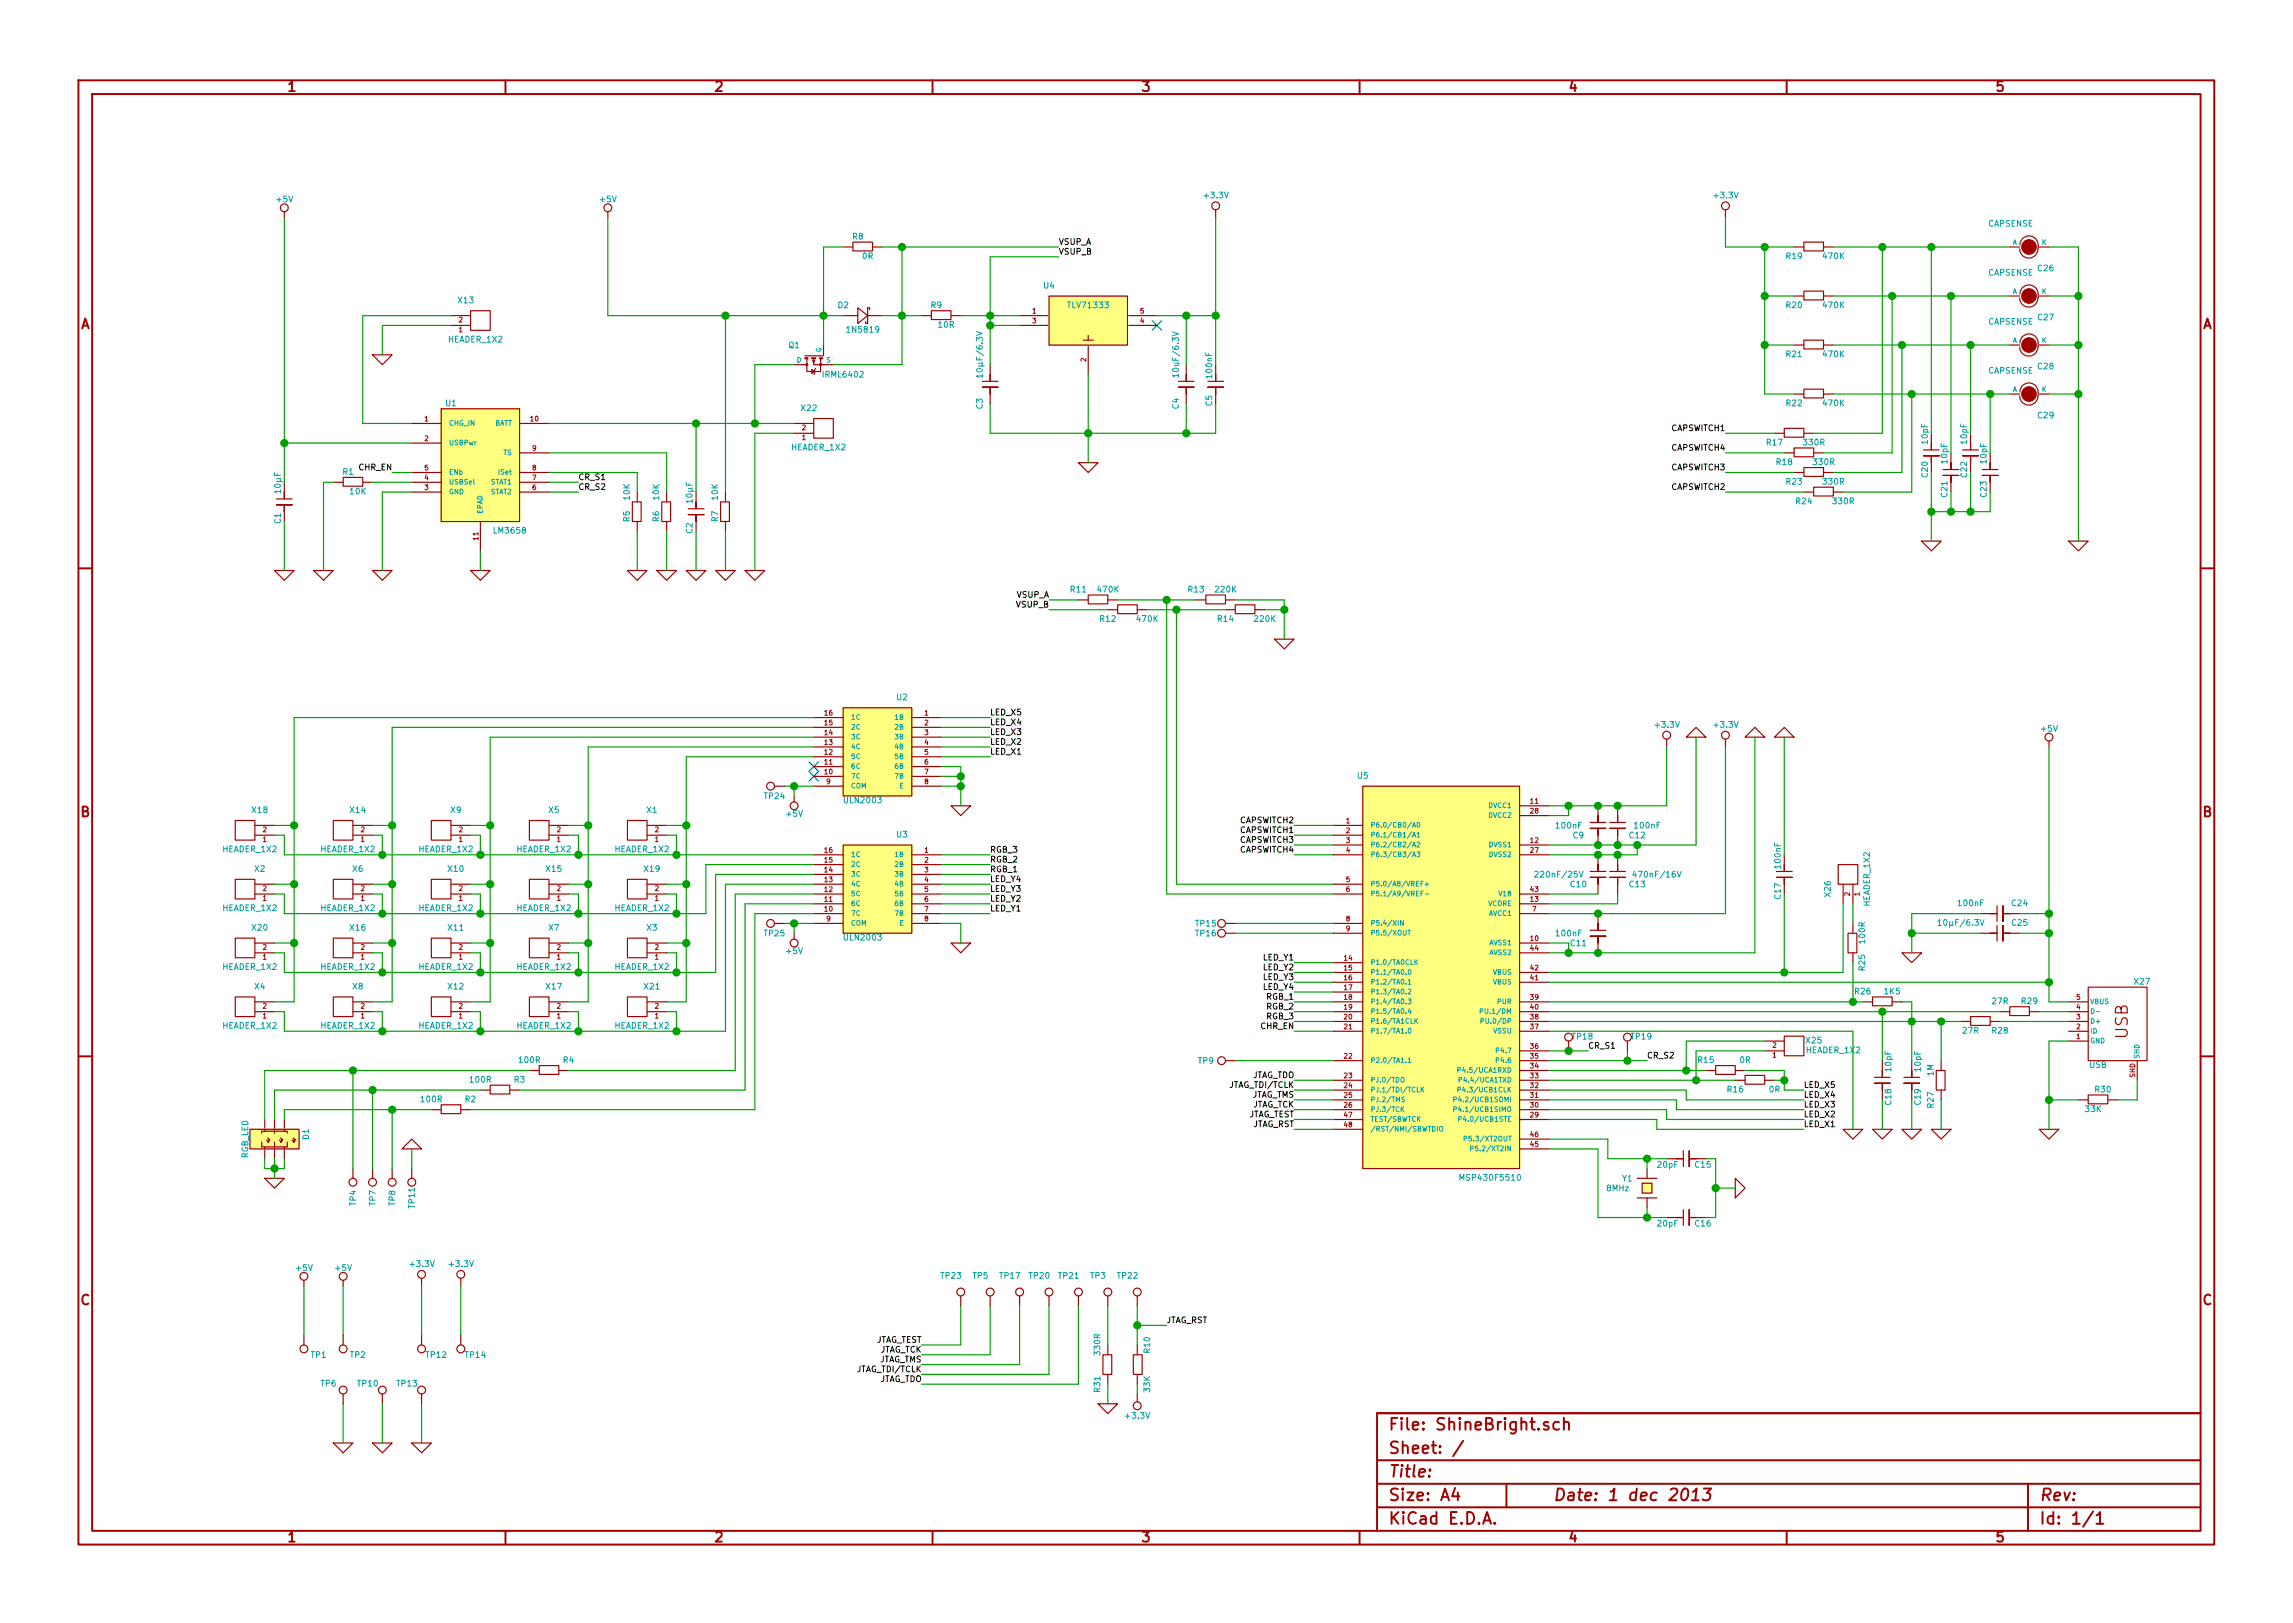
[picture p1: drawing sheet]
<svg xmlns="http://www.w3.org/2000/svg" width="297mm" height="210mm" viewBox="0 0 297 210" stroke-linecap="round" stroke-linejoin="round" font-family="sans-serif">
<defs><g id="words">
<g font-size="2.1" fill="#a00000">
<text x="275.7" y="134.6" transform="rotate(-90 275.7 134.6)">USB</text>
<text x="179.9" y="185.4">File: ShineBright.sch</text>
<text x="179.9" y="191.5">Title:</text>
<text x="179.9" y="188.4">Sheet: /</text>
<text x="179.9" y="197.6">KiCad E.D.A.</text>
<text x="179.9" y="194.5">Size: A4</text>
<text x="201.2" y="194.5">Date: 1 dec 2013</text>
<text x="264.2" y="194.5">Rev:</text>
<text x="264.2" y="197.6">Id: 1/1</text>
</g>
<g font-size="1.8" fill="#a00000">
<text x="37.3" y="11.9">1</text>
<text x="92.7" y="11.9">2</text>
<text x="148" y="11.9">3</text>
<text x="203.3" y="11.9">4</text>
<text x="258.6" y="11.9">5</text>
<text x="10.4" y="42.7">A</text>
<text x="285.3" y="42.7">A</text>
<text x="10.4" y="105.9">B</text>
<text x="285.3" y="105.9">B</text>
<text x="10.4" y="169.1">C</text>
<text x="285.3" y="169.1">C</text>
<text x="37.3" y="199.8">1</text>
<text x="92.7" y="199.8">2</text>
<text x="148" y="199.8">3</text>
<text x="203.3" y="199.8">4</text>
<text x="258.6" y="199.8">5</text>
</g>
<g font-size="1.1" fill="#00a0a0">
<text x="35.9" y="26.2">+5V</text>
<text x="77.8" y="26.2">+5V</text>
<text x="156.1" y="25.7">+3.3V</text>
<text x="222.1" y="25.7">+3.3V</text>
<text x="257.5" y="29.4">CAPSENSE</text>
<text x="110.5" y="31.1">R8</text>
<text x="111.7" y="33.6">0R</text>
<text x="231.4" y="33.6">R19</text>
<text x="236.2" y="33.6">470K</text>
<text x="257.5" y="35.7">CAPSENSE</text>
<text x="264" y="35.2">C26</text>
<text x="59.4" y="39.3">X13</text>
<text x="108.6" y="39.9">D2</text>
<text x="120.6" y="39.9">R9</text>
<text x="135.2" y="37.4">U4</text>
<text x="138.5" y="39.9">TLV71333</text>
<text x="231.4" y="39.9">R20</text>
<text x="236.2" y="39.9">470K</text>
<text x="264" y="41.5">C27</text>
<text x="58.1" y="44.4">HEADER_1X2</text>
<text x="102.2" y="45.1">Q1</text>
<text x="109.9" y="43.1">1N5819</text>
<text x="121.6" y="42.5">10R</text>
<text x="231.4" y="46.3">R21</text>
<text x="236.2" y="46.3">470K</text>
<text x="257.5" y="42.1">CAPSENSE</text>
<text x="264" y="47.9">C28</text>
<text x="57.8" y="52.6">U1</text>
<text x="103.8" y="53.3">X22</text>
<text x="106.8" y="48.9">IRML6402</text>
<text x="127.3" y="53" transform="rotate(-90 127.3 53)">C3</text>
<text x="127.3" y="48.4" transform="rotate(-90 127.3 48.4)">10µF/6.3V</text>
<text x="152.7" y="53" transform="rotate(-90 152.7 53)">C4</text>
<text x="152.7" y="48.4" transform="rotate(-90 152.7 48.4)">10uF/6.3V</text>
<text x="157" y="52.6" transform="rotate(-90 157 52.6)">C5</text>
<text x="157" y="48.9" transform="rotate(-90 157 48.9)">100nF</text>
<text x="231.4" y="52.6">R22</text>
<text x="236.2" y="52.6">470K</text>
<text x="257.5" y="48.4">CAPSENSE</text>
<text x="102.6" y="58.4">HEADER_1X2</text>
<text x="228.9" y="57.7">R17</text>
<text x="233.7" y="57.7">330R</text>
<text x="249.8" y="57.5" transform="rotate(-90 249.8 57.5)">10pF</text>
<text x="254.8" y="57.5" transform="rotate(-90 254.8 57.5)">10pF</text>
<text x="264" y="54.2">C29</text>
<text x="36.4" y="63.8" transform="rotate(-90 36.4 63.8)">10µF</text>
<text x="44.4" y="61.5">R1</text>
<text x="45.4" y="64.1">10K</text>
<text x="81.6" y="64.7" transform="rotate(-90 81.6 64.7)">10K</text>
<text x="85.4" y="64.7" transform="rotate(-90 85.4 64.7)">10K</text>
<text x="89.7" y="65.1" transform="rotate(-90 89.7 65.1)">10µF</text>
<text x="93" y="64.7" transform="rotate(-90 93 64.7)">10K</text>
<text x="230.2" y="60.3">R18</text>
<text x="231.4" y="62.8">R23</text>
<text x="232.7" y="65.3">R24</text>
<text x="234.9" y="60.3">330R</text>
<text x="236.2" y="62.8">330R</text>
<text x="237.5" y="65.3">330R</text>
<text x="249.8" y="61.8" transform="rotate(-90 249.8 61.8)">C20</text>
<text x="252.3" y="64.3" transform="rotate(-90 252.3 64.3)">C21</text>
<text x="252.3" y="60" transform="rotate(-90 252.3 60)">10pF</text>
<text x="254.8" y="61.8" transform="rotate(-90 254.8 61.8)">C22</text>
<text x="257.4" y="64.3" transform="rotate(-90 257.4 64.3)">C23</text>
<text x="257.4" y="60" transform="rotate(-90 257.4 60)">10pF</text>
<text x="36.4" y="67.8" transform="rotate(-90 36.4 67.8)">C1</text>
<text x="64.1" y="69.2">LM3658</text>
<text x="81.6" y="67.6" transform="rotate(-90 81.6 67.6)">R5</text>
<text x="85.4" y="67.6" transform="rotate(-90 85.4 67.6)">R6</text>
<text x="89.7" y="69.1" transform="rotate(-90 89.7 69.1)">C2</text>
<text x="93" y="67.6" transform="rotate(-90 93 67.6)">R7</text>
<text x="138.7" y="76.8">R11</text>
<text x="142.2" y="76.8">470K</text>
<text x="154" y="76.8">R13</text>
<text x="157.5" y="76.8">220K</text>
<text x="142.5" y="80.6">R12</text>
<text x="147.3" y="80.6">470K</text>
<text x="157.8" y="80.6">R14</text>
<text x="162.6" y="80.6">220K</text>
<text x="116.2" y="90.7">U2</text>
<text x="214.5" y="94.3">+3.3V</text>
<text x="222.1" y="94.3">+3.3V</text>
<text x="264.5" y="94.8">+5V</text>
<text x="175.9" y="100.9">U5</text>
<text x="32.7" y="105.4">X18</text>
<text x="45.4" y="105.4">X14</text>
<text x="58.4" y="105.4">X9</text>
<text x="71.1" y="105.4">X5</text>
<text x="83.8" y="105.4">X1</text>
<text x="99" y="103.6">TP24</text>
<text x="101.9" y="105.8">+5V</text>
<text x="109.5" y="104.1">ULN2003</text>
<text x="201.7" y="107.4">100nF</text>
<text x="211.8" y="107.4">100nF</text>
<text x="28.9" y="110.4">HEADER_1X2</text>
<text x="33" y="113">X2</text>
<text x="41.6" y="110.4">HEADER_1X2</text>
<text x="45.7" y="113">X6</text>
<text x="54.3" y="110.4">HEADER_1X2</text>
<text x="58.1" y="113">X10</text>
<text x="67" y="110.4">HEADER_1X2</text>
<text x="70.8" y="113">X15</text>
<text x="79.7" y="110.4">HEADER_1X2</text>
<text x="83.5" y="113">X19</text>
<text x="116.2" y="108.5">U3</text>
<text x="199.3" y="113.7">220nF/25V</text>
<text x="203.8" y="108.6">C9</text>
<text x="211.1" y="108.6">C12</text>
<text x="212" y="113.7">470nF/16V</text>
<text x="230.7" y="112.4" transform="rotate(-90 230.7 112.4)">100nF</text>
<text x="28.9" y="118.1">HEADER_1X2</text>
<text x="41.6" y="118.1">HEADER_1X2</text>
<text x="54.3" y="118.1">HEADER_1X2</text>
<text x="67" y="118.1">HEADER_1X2</text>
<text x="79.7" y="118.1">HEADER_1X2</text>
<text x="203.5" y="115">C10</text>
<text x="211.1" y="115">C13</text>
<text x="230.7" y="116.4" transform="rotate(-90 230.7 116.4)">C17</text>
<text x="237.2" y="116.1" transform="rotate(-90 237.2 116.1)">X26</text>
<text x="242.3" y="117.4" transform="rotate(-90 242.3 117.4)">HEADER_1X2</text>
<text x="251.5" y="120">10µF/6.3V</text>
<text x="253.7" y="117.4">100nF</text>
<text x="260.7" y="120">C25</text>
<text x="260.7" y="117.4">C24</text>
<text x="28.9" y="125.7">HEADER_1X2</text>
<text x="32.7" y="120.6">X20</text>
<text x="41.6" y="125.7">HEADER_1X2</text>
<text x="45.4" y="120.6">X16</text>
<text x="54.3" y="125.7">HEADER_1X2</text>
<text x="58.1" y="120.6">X11</text>
<text x="67" y="125.7">HEADER_1X2</text>
<text x="71.1" y="120.6">X7</text>
<text x="79.7" y="125.7">HEADER_1X2</text>
<text x="83.8" y="120.6">X3</text>
<text x="99" y="121.3">TP25</text>
<text x="101.9" y="123.6">+5V</text>
<text x="109.5" y="121.9">ULN2003</text>
<text x="154.9" y="121.3">TP16</text>
<text x="154.9" y="120.1">TP15</text>
<text x="201.7" y="121.3">100nF</text>
<text x="203.5" y="122.6">C11</text>
<text x="241.6" y="125.7" transform="rotate(-90 241.6 125.7)">R25</text>
<text x="241.6" y="122.1" transform="rotate(-90 241.6 122.1)">100R</text>
<text x="33" y="128.2">X4</text>
<text x="45.7" y="128.2">X8</text>
<text x="58.1" y="128.2">X12</text>
<text x="70.8" y="128.2">X17</text>
<text x="83.5" y="128.2">X21</text>
<text x="240.3" y="128.8">R26</text>
<text x="244.1" y="128.8">1K5</text>
<text x="258.1" y="130.1">27R</text>
<text x="261.9" y="130.1">R29</text>
<text x="276.5" y="127.6">X27</text>
<text x="28.9" y="133.3">HEADER_1X2</text>
<text x="41.6" y="133.3">HEADER_1X2</text>
<text x="54.3" y="133.3">HEADER_1X2</text>
<text x="67" y="133.3">HEADER_1X2</text>
<text x="67.3" y="137.7">100R</text>
<text x="73" y="137.7">R4</text>
<text x="79.7" y="133.3">HEADER_1X2</text>
<text x="155.2" y="137.8">TP9</text>
<text x="203.7" y="134.7">TP18</text>
<text x="211.3" y="134.7">TP19</text>
<text x="220" y="137.7">R15</text>
<text x="225.4" y="137.7">0R</text>
<text x="234" y="135.2">X25</text>
<text x="234" y="136.5">HEADER_1X2</text>
<text x="254.3" y="133.9">27R</text>
<text x="258.1" y="133.9">R28</text>
<text x="54.6" y="142.8">100R</text>
<text x="60.3" y="142.8">R2</text>
<text x="60.9" y="140.3">100R</text>
<text x="66.6" y="140.3">R3</text>
<text x="223.8" y="141.5">R16</text>
<text x="229.2" y="141.5">0R</text>
<text x="245" y="143.1" transform="rotate(-90 245 143.1)">C18</text>
<text x="245" y="138.8" transform="rotate(-90 245 138.8)">10pF</text>
<text x="248.8" y="143.1" transform="rotate(-90 248.8 143.1)">C19</text>
<text x="248.8" y="138.8" transform="rotate(-90 248.8 138.8)">10pF</text>
<text x="250.5" y="143.5" transform="rotate(-90 250.5 143.5)">R27</text>
<text x="250.5" y="139.4" transform="rotate(-90 250.5 139.4)">1M</text>
<text x="270.7" y="138.4">USB</text>
<text x="271.4" y="141.5">R30</text>
<text x="40.1" y="147.6" transform="rotate(-90 40.1 147.6)">D1</text>
<text x="270.2" y="144.1">33K</text>
<text x="32.2" y="150.1" transform="rotate(-90 32.2 150.1)">RGB_LED</text>
<text x="189.5" y="153">MSP430F5510</text>
<text x="208.2" y="154.4">8MHz</text>
<text x="210.2" y="153.1">Y1</text>
<text x="214.8" y="151.3">20pF</text>
<text x="219.6" y="151.3">C15</text>
<text x="46.2" y="156.2" transform="rotate(-90 46.2 156.2)">TP4</text>
<text x="48.7" y="156.2" transform="rotate(-90 48.7 156.2)">TP7</text>
<text x="51.2" y="156.2" transform="rotate(-90 51.2 156.2)">TP8</text>
<text x="53.8" y="156.5" transform="rotate(-90 53.8 156.5)">TP11</text>
<text x="214.8" y="158.9">20pF</text>
<text x="219.6" y="158.9">C16</text>
<text x="38.4" y="164.7">+5V</text>
<text x="43.5" y="164.7">+5V</text>
<text x="53.2" y="164.2">+3.3V</text>
<text x="58.3" y="164.2">+3.3V</text>
<text x="121.9" y="165.7">TP23</text>
<text x="126" y="165.7">TP5</text>
<text x="129.5" y="165.7">TP17</text>
<text x="133.3" y="165.7">TP20</text>
<text x="137.2" y="165.7">TP21</text>
<text x="141.3" y="165.7">TP3</text>
<text x="144.8" y="165.7">TP22</text>
<text x="40.3" y="175.9">TP1</text>
<text x="41.6" y="179.6">TP6</text>
<text x="45.4" y="175.9">TP2</text>
<text x="46.4" y="179.6">TP10</text>
<text x="51.4" y="179.6">TP13</text>
<text x="55.2" y="175.9">TP12</text>
<text x="60.3" y="175.9">TP14</text>
<text x="142.6" y="175.5" transform="rotate(-90 142.6 175.5)">330R</text>
<text x="149" y="175.2" transform="rotate(-90 149 175.2)">R10</text>
<text x="142.6" y="180.3" transform="rotate(-90 142.6 180.3)">R31</text>
<text x="145.9" y="183.8">+3.3V</text>
<text x="149" y="180.3" transform="rotate(-90 149 180.3)">33K</text>
</g>
<g font-size="1.1">
<text x="137.2" y="33">VSUP_B</text>
<text x="137.2" y="31.7">VSUP_A</text>
<text x="216.5" y="58.4">CAPSWITCH4</text>
<text x="216.5" y="55.9">CAPSWITCH1</text>
<text x="46.4" y="61">CHR_EN</text>
<text x="74.9" y="63.5">CR_S2</text>
<text x="74.9" y="62.2">CR_S1</text>
<text x="216.5" y="61">CAPSWITCH3</text>
<text x="216.5" y="63.5">CAPSWITCH2</text>
<text x="131.6" y="77.5">VSUP_A</text>
<text x="131.6" y="78.7">VSUP_B</text>
<text x="128.3" y="95.2">LED_X3</text>
<text x="128.3" y="94">LED_X4</text>
<text x="128.3" y="92.7">LED_X5</text>
<text x="128.3" y="97.8">LED_X1</text>
<text x="128.3" y="96.5">LED_X2</text>
<text x="160.6" y="107.9">CAPSWITCH1</text>
<text x="160.6" y="106.7">CAPSWITCH2</text>
<text x="128.3" y="113">RGB_1</text>
<text x="128.3" y="111.8">RGB_2</text>
<text x="128.3" y="110.5">RGB_3</text>
<text x="160.6" y="109.2">CAPSWITCH3</text>
<text x="160.6" y="110.5">CAPSWITCH4</text>
<text x="128.3" y="114.3">LED_Y4</text>
<text x="128.3" y="115.6">LED_Y3</text>
<text x="128.3" y="116.8">LED_Y2</text>
<text x="128.3" y="118.1">LED_Y1</text>
<text x="163.6" y="125.7">LED_Y2</text>
<text x="163.6" y="124.5">LED_Y1</text>
<text x="163.6" y="128.3">LED_Y4</text>
<text x="163.6" y="127">LED_Y3</text>
<text x="164.1" y="129.5">RGB_1</text>
<text x="164.1" y="130.8">RGB_2</text>
<text x="163.3" y="133.3">CHR_EN</text>
<text x="164.1" y="132.1">RGB_3</text>
<text x="205.7" y="135.9">CR_S1</text>
<text x="213.4" y="137.2">CR_S2</text>
<text x="159.4" y="141">JTAG_TDI/TCLK</text>
<text x="162" y="142.2">JTAG_TMS</text>
<text x="162" y="139.7">JTAG_TDO</text>
<text x="162" y="143.5">JTAG_TCK</text>
<text x="233.7" y="141">LED_X5</text>
<text x="233.7" y="142.2">LED_X4</text>
<text x="233.7" y="143.5">LED_X3</text>
<text x="161.5" y="144.8">JTAG_TEST</text>
<text x="162.1" y="146">JTAG_RST</text>
<text x="233.7" y="144.8">LED_X2</text>
<text x="233.7" y="146">LED_X1</text>
<text x="113.3" y="174">JTAG_TEST</text>
<text x="151.1" y="171.4">JTAG_RST</text>
<text x="111.1" y="177.8">JTAG_TDI/TCLK</text>
<text x="113.7" y="179.1">JTAG_TDO</text>
<text x="113.7" y="176.5">JTAG_TMS</text>
<text x="113.8" y="175.3">JTAG_TCK</text>
</g>
<g font-size=".9" fill="#00a0a0">
<text x="260.7" y="31.7">A</text>
<text x="264.5" y="31.7">K</text>
<text x="260.7" y="38.1">A</text>
<text x="264.5" y="38.1">K</text>
<text x="103.2" y="47">D</text>
<text x="106.4" y="45.7" transform="rotate(-90 106.4 45.7)">G</text>
<text x="107" y="47">S</text>
<text x="260.7" y="44.4">A</text>
<text x="264.5" y="44.4">K</text>
<text x="260.7" y="50.8">A</text>
<text x="264.5" y="50.8">K</text>
<text x="58.2" y="55.2">CHG_IN</text>
<text x="58.2" y="57.7">USBPwr</text>
<text x="63.9" y="55.2">BATT</text>
<text x="65.2" y="59">TS</text>
<text x="58.2" y="64.1">GND</text>
<text x="58.2" y="62.8">USBSel</text>
<text x="58.2" y="61.5">ENb</text>
<text x="63.5" y="64.1">STAT2</text>
<text x="63.5" y="62.8">STAT1</text>
<text x="64.7" y="61.5">ISet</text>
<text x="62.5" y="66.5" transform="rotate(-90 62.5 66.5)">EPAD</text>
<text x="110.2" y="95.8">3C</text>
<text x="110.2" y="94.5">2C</text>
<text x="110.2" y="93.3">1C</text>
<text x="116" y="93.3">1B</text>
<text x="116" y="94.5">2B</text>
<text x="116" y="95.8">3B</text>
<text x="110.2" y="100.9">7C</text>
<text x="110.2" y="99.6">6C</text>
<text x="110.2" y="98.3">5C</text>
<text x="110.2" y="97.1">4C</text>
<text x="116" y="97.1">4B</text>
<text x="116" y="98.3">5B</text>
<text x="116" y="99.6">6B</text>
<text x="116" y="100.9">7B</text>
<text x="110.2" y="102.2">COM</text>
<text x="116.5" y="102.2">E</text>
<text x="177.5" y="107.2">P6.0/CB0/A0</text>
<text x="192.8" y="104.7">DVCC1</text>
<text x="192.8" y="106">DVCC2</text>
<text x="110.2" y="113.6">3C</text>
<text x="110.2" y="112.3">2C</text>
<text x="110.2" y="111">1C</text>
<text x="116" y="111">1B</text>
<text x="116" y="112.3">2B</text>
<text x="116" y="113.6">3B</text>
<text x="177.5" y="108.5">P6.1/CB1/A1</text>
<text x="177.5" y="109.8">P6.2/CB2/A2</text>
<text x="177.5" y="111">P6.3/CB3/A3</text>
<text x="192.9" y="109.8">DVSS1</text>
<text x="192.9" y="111">DVSS2</text>
<text x="110.2" y="119.9">COM</text>
<text x="110.2" y="118.7">7C</text>
<text x="110.2" y="117.4">6C</text>
<text x="110.2" y="116.1">5C</text>
<text x="110.2" y="114.9">4C</text>
<text x="116" y="114.9">4B</text>
<text x="116" y="116.1">5B</text>
<text x="116" y="117.4">6B</text>
<text x="116" y="118.7">7B</text>
<text x="116.5" y="119.9">E</text>
<text x="177.5" y="114.9">P5.0/A8/VREF+</text>
<text x="177.5" y="116.1">P5.1/A9/VREF-</text>
<text x="177.5" y="119.9">P5.4/XIN</text>
<text x="192.7" y="117.4">VCORE</text>
<text x="192.8" y="118.7">AVCC1</text>
<text x="194.3" y="116.1">V18</text>
<text x="177.5" y="121.2">P5.5/XOUT</text>
<text x="177.5" y="125">P1.0/TA0CLK</text>
<text x="192.9" y="122.5">AVSS1</text>
<text x="192.9" y="123.7">AVSS2</text>
<text x="177.5" y="126.3">P1.1/TA0.0</text>
<text x="177.5" y="127.6">P1.2/TA0.1</text>
<text x="177.5" y="128.8">P1.3/TA0.2</text>
<text x="177.5" y="130.1">P1.4/TA0.3</text>
<text x="177.5" y="131.4">P1.5/TA0.4</text>
<text x="192.3" y="131.4">PU.1/DM</text>
<text x="193.4" y="127.6">VBUS</text>
<text x="193.4" y="126.3">VBUS</text>
<text x="194" y="130.1">PUR</text>
<text x="270.8" y="130.1">VBUS</text>
<text x="177.5" y="132.6">P1.6/TA1CLK</text>
<text x="177.5" y="133.9">P1.7/TA1.0</text>
<text x="177.5" y="137.7">P2.0/TA1.1</text>
<text x="192.4" y="132.6">PU.0/DP</text>
<text x="193.4" y="133.9">VSSU</text>
<text x="194" y="137.7">P4.6</text>
<text x="194" y="136.4">P4.7</text>
<text x="270.8" y="135.2">GND</text>
<text x="270.8" y="133.9">ID</text>
<text x="270.8" y="132.6">D+</text>
<text x="277.2" y="137.2" transform="rotate(-90 277.2 137.2)">SHD</text>
<text x="177.5" y="140.3">PJ.0/TDO</text>
<text x="177.5" y="141.5">PJ.1/TDI/TCLK</text>
<text x="177.5" y="142.8">PJ.2/TMS</text>
<text x="189.1" y="142.8">P4.2/UCB1SOMI</text>
<text x="189.5" y="139">P4.5/UCA1RXD</text>
<text x="189.5" y="141.5">P4.3/UCB1CLK</text>
<text x="189.6" y="140.3">P4.4/UCA1TXD</text>
<text x="177.5" y="144.1">PJ.3/TCK</text>
<text x="177.5" y="145.3">TEST/SBWTCK</text>
<text x="177.5" y="146.6">/RST/NMI/SBWTDIO</text>
<text x="189.1" y="144.1">P4.1/UCB1SIMO</text>
<text x="189.6" y="145.3">P4.0/UCB1STE</text>
<text x="190.3" y="147.9">P5.3/XT2OUT</text>
<text x="191.3" y="149.1">P5.2/XT2IN</text>
</g>
<g font-size=".9" fill="#a00000">
<text x="59.5" y="41.8">2</text>
<text x="133.8" y="40.6">1</text>
<text x="133.8" y="41.9">3</text>
<text x="147.7" y="41.9">4</text>
<text x="147.7" y="40.6">5</text>
<text x="59.5" y="43">1</text>
<text x="140.7" y="46.8" transform="rotate(-90 140.7 46.8)">2</text>
<text x="55" y="54.6">1</text>
<text x="55" y="57.1">2</text>
<text x="68.7" y="54.6">10</text>
<text x="69" y="58.4">9</text>
<text x="103.9" y="57">1</text>
<text x="103.9" y="55.7">2</text>
<text x="55" y="63.5">3</text>
<text x="55" y="62.2">4</text>
<text x="55" y="61">5</text>
<text x="69" y="63.5">6</text>
<text x="69" y="62.2">7</text>
<text x="69" y="61">8</text>
<text x="62" y="69.9" transform="rotate(-90 62 69.9)">11</text>
<text x="106.8" y="95.2">14</text>
<text x="106.8" y="94">15</text>
<text x="106.8" y="92.7">16</text>
<text x="119.8" y="92.7">1</text>
<text x="119.8" y="94">2</text>
<text x="119.8" y="95.2">3</text>
<text x="106.8" y="100.3">10</text>
<text x="106.8" y="99.1">11</text>
<text x="106.8" y="97.8">12</text>
<text x="106.8" y="96.5">13</text>
<text x="107.1" y="101.6">9</text>
<text x="119.8" y="96.5">4</text>
<text x="119.8" y="97.8">5</text>
<text x="119.8" y="99.1">6</text>
<text x="119.8" y="100.3">7</text>
<text x="119.8" y="101.6">8</text>
<text x="34.1" y="107.8">2</text>
<text x="46.8" y="107.8">2</text>
<text x="59.5" y="107.8">2</text>
<text x="72.2" y="107.8">2</text>
<text x="84.9" y="107.8">2</text>
<text x="174.4" y="106.7">1</text>
<text x="174.4" y="107.9">2</text>
<text x="198.3" y="104.1">11</text>
<text x="198.3" y="105.4">28</text>
<text x="34.1" y="109.1">1</text>
<text x="46.8" y="109.1">1</text>
<text x="59.5" y="109.1">1</text>
<text x="72.2" y="109.1">1</text>
<text x="84.9" y="109.1">1</text>
<text x="106.8" y="113">14</text>
<text x="106.8" y="111.8">15</text>
<text x="106.8" y="110.5">16</text>
<text x="119.8" y="110.5">1</text>
<text x="119.8" y="111.8">2</text>
<text x="119.8" y="113">3</text>
<text x="174.4" y="109.2">3</text>
<text x="174.4" y="110.5">4</text>
<text x="198.3" y="109.2">12</text>
<text x="198.3" y="110.5">27</text>
<text x="34.1" y="116.7">1</text>
<text x="34.1" y="115.4">2</text>
<text x="46.8" y="116.7">1</text>
<text x="46.8" y="115.4">2</text>
<text x="59.5" y="116.7">1</text>
<text x="59.5" y="115.4">2</text>
<text x="72.2" y="116.7">1</text>
<text x="72.2" y="115.4">2</text>
<text x="84.9" y="116.7">1</text>
<text x="84.9" y="115.4">2</text>
<text x="106.8" y="118.1">10</text>
<text x="106.8" y="116.8">11</text>
<text x="106.8" y="115.6">12</text>
<text x="106.8" y="114.3">13</text>
<text x="107.1" y="119.4">9</text>
<text x="119.8" y="114.3">4</text>
<text x="119.8" y="115.6">5</text>
<text x="119.8" y="116.8">6</text>
<text x="119.8" y="118.1">7</text>
<text x="119.8" y="119.4">8</text>
<text x="174.4" y="114.3">5</text>
<text x="174.4" y="115.6">6</text>
<text x="174.4" y="119.4">8</text>
<text x="198.3" y="116.8">13</text>
<text x="198.3" y="115.6">43</text>
<text x="198.5" y="118.1">7</text>
<text x="239.6" y="116" transform="rotate(-90 239.6 116)">2</text>
<text x="240.9" y="116" transform="rotate(-90 240.9 116)">1</text>
<text x="34.1" y="124.3">1</text>
<text x="34.1" y="123.1">2</text>
<text x="46.8" y="124.3">1</text>
<text x="46.8" y="123.1">2</text>
<text x="59.5" y="124.3">1</text>
<text x="59.5" y="123.1">2</text>
<text x="72.2" y="124.3">1</text>
<text x="72.2" y="123.1">2</text>
<text x="84.9" y="124.3">1</text>
<text x="84.9" y="123.1">2</text>
<text x="174.1" y="124.5">14</text>
<text x="174.1" y="125.7">15</text>
<text x="174.4" y="120.6">9</text>
<text x="198.3" y="121.9">10</text>
<text x="198.3" y="125.7">42</text>
<text x="198.3" y="123.2">44</text>
<text x="34.1" y="131.9">1</text>
<text x="34.1" y="130.7">2</text>
<text x="46.8" y="131.9">1</text>
<text x="46.8" y="130.7">2</text>
<text x="59.5" y="131.9">1</text>
<text x="59.5" y="130.7">2</text>
<text x="72.2" y="131.9">1</text>
<text x="72.2" y="130.7">2</text>
<text x="84.9" y="131.9">1</text>
<text x="84.9" y="130.7">2</text>
<text x="174.1" y="127">16</text>
<text x="174.1" y="128.3">17</text>
<text x="174.1" y="129.5">18</text>
<text x="174.1" y="130.8">19</text>
<text x="198.3" y="130.8">40</text>
<text x="198.3" y="127">41</text>
<text x="198.3" y="129.5">39</text>
<text x="269" y="130.8">4</text>
<text x="269" y="129.5">5</text>
<text x="174.1" y="132.1">20</text>
<text x="174.1" y="133.3">21</text>
<text x="174.1" y="137.2">22</text>
<text x="198.3" y="137.2">35</text>
<text x="198.3" y="135.9">36</text>
<text x="198.3" y="133.3">37</text>
<text x="198.3" y="132.1">38</text>
<text x="229.6" y="137">1</text>
<text x="229.6" y="135.8">2</text>
<text x="269" y="134.6">1</text>
<text x="269" y="133.3">2</text>
<text x="269" y="132.1">3</text>
<text x="174.1" y="139.7">23</text>
<text x="174.1" y="141">24</text>
<text x="174.1" y="142.2">25</text>
<text x="174.1" y="143.5">26</text>
<text x="198.3" y="143.5">30</text>
<text x="198.3" y="142.2">31</text>
<text x="198.3" y="141">32</text>
<text x="198.3" y="139.7">33</text>
<text x="198.3" y="138.4">34</text>
<text x="276.6" y="139.6" transform="rotate(-90 276.6 139.6)">SHD</text>
<text x="174.1" y="144.8">47</text>
<text x="174.1" y="146">48</text>
<text x="198.3" y="148.6">45</text>
<text x="198.3" y="147.3">46</text>
<text x="198.3" y="144.8">29</text>
</g>
</g></defs>
<g fill="none" stroke="#a00000" stroke-width=".25">
<path d="M10.2 10.4h276.6v189.7h-276.6zM11.9 12.2h273.2v186.1h-273.2zM65.5 10.4v1.8M120.8 10.4v1.8M176.1 10.4v1.8M231.4 10.4v1.8M10.2 73.6h1.7M285.1 73.6h1.7M10.2 136.8h1.7M285.1 136.8h1.7M65.5 198.3v1.8M120.8 198.3v1.8"/>
<path d="M176.1 198.3v1.8M178.4 189.2h106.7M178.4 195.3h106.7M178.4 192.2h106.7M185.2 190.4h.1l-.1 .1v-.1v.1M188.5 192.8l-.4 1h1M188.8 193.3v1.1M189.5 186.7l-1.3 1.9M192.1 197.4l.5-1.5 .5 1.5M192.3 197h.7M193.6 197.3h.1l-.1 .1-.1-.1h.1v.1M195.1 192.2v3.1"/>
<path d="M200.6 184.3l-.4-.1-.2 .2 .1 .2 .5 .2v.1v.2l-.2 .1-.4-.1M202 184.3a.48 .48 0 0 0-.7 0l-.1 .6a.48 .48 0 0 0 .8 .2M202.6 184.3a.38 .38 0 0 1 .7 .1v.8M202.6 183.7v1.5M218 193a.35 .35 0 0 1 .4-.2 .35 .35 0 0 1 .3 .3 .87 .87 0 0 1-.6 1.3l-.2-.1a1.14 1.14 0 0 1 .1-1.3zM219.2 194.4h.8M219.3 193.3l.5-.5-.2 1.6M220.7 192.8h1l-.6 .6a.38 .38 0 0 1 .5 .3l-.1 .4-.2 .2-.5 .1-.3-.2M231.4 198.3v1.8M262.7 192.2v6.1M271.1 195.8l-1.3 2M271.6 196.3h.1l.3-.4v1.5"/>
<path d="M271.6 197.4h.9M285.1 183.1h-106.7v15.2"/>
</g>
<g fill="none" stroke="#a00000" stroke-width=".15">
<path d="M36.8 27.4v.8M78.7 27.4v.8M109.2 32h1.3M110.5 31.4h2.5v1.1h-2.5zM111.1 39.9l1.3 1-1.3 1zM113 32h1.3M135.9 38.3h10.1v6.4h-10.1zM157.5 27.2v1M223.5 27.2v1M232.4 38.3h1.3M232.4 32h1.3M233.7 37.7h2.5v1.2h-2.5z"/>
<path d="M233.7 31.4h2.5v1.1h-2.5zM236.2 38.3h1.3M236.2 32h1.3M260.3 38.3h1.3M260.3 32h1.3M261.6 38.6a1.17 1.17 0 0 0 1.2 1.2 1.17 1.17 0 0 0 1.2-1.2M261.6 32.3a1.17 1.17 0 0 0 1.2 1.1 1.17 1.17 0 0 0 1.2-1.1M261.7 38.1a1.18 1.18 0 0 1 1.2-1.2 1.18 1.18 0 0 1 1.1 1.2M261.7 31.7a1.18 1.18 0 0 1 1.2-1.1 1.18 1.18 0 0 1 1.1 1.1M264 38.1v.5M264 31.8v.5M264.2 38.3h1.2"/>
<path d="M264.2 32h1.2M48.3 46h2.5l-1.3 1.2zM53.3 54.9h3.8M53.3 57.4h3.8M57.1 53h10.2v14.6h-10.2zM58.4 42.2h2.6M58.4 40.9h2.6M61 40.3h2.5v2.5h-2.5zM67.3 58.7h3.8M67.3 54.9h3.8M102.9 56.1h2.5M102.9 54.9h2.5"/>
<path d="M104.3 46.3h.3v.2h-.3zM104.5 46.5v.7h-1.6M105.2 46.3h.5v.2h-.5zM105.2 47.9l.3 .2-.3 .3zM105.3 46.7h.2l-.1 .3zM105.4 54.2h2.5v2.6h-2.5zM105.4 47v.2h.9v.9h-1.8v-.9M105.4 46.5v.2M105.7 47.7l-.2 .2v.5l-.1 .1M106.2 46.3h.4v.2h-.4zM106.3 46.5v.7h1.6M106.7 44.7v1.4h-2.4"/>
<path d="M109.2 40.9h1.9M112.4 40.9h1.9M112.6 40.1v-.2h-.2v2h-.3v-.2M119.4 40.9h1.2M120.6 40.3h2.6v1.1h-2.6zM123.2 40.9h1.3M127.3 49.4h2zM128.3 47.2v1.3M128.3 51v1.3M132.1 42.2h3.8M132.1 40.9h3.8M139.7 59.9h2.5l-1.2 1.3z"/>
<path d="M140.3 44.1h1.3zM141 43.4v.7zM141 44.7v3.8M146 42.2h3.9M146 40.9h3.9M152.7 49.4h2zM153.7 47.2v1.3M153.7 51v1.3M156.5 49.4h2zM157.5 47.2v1.3M157.5 51v1.3M229.9 56.1h1.2"/>
<path d="M231.1 55.5h2.6v1.1h-2.6zM231.1 58.7h1.3M232.4 58h2.5v1.2h-2.5zM232.4 51h1.3M232.4 44.7h1.3M233.7 50.4h2.5v1.2h-2.5zM233.7 44.1h2.5v1.1h-2.5zM233.7 56.1h1.2M234.9 58.7h1.3M236.2 51h1.3M236.2 44.7h1.3M249.2 58.3h2z"/>
<path d="M250.2 59.9v1.3M254.3 58.3h2zM255.3 59.9v1.3M260.3 51h1.3M260.3 44.7h1.3M261.6 45a1.17 1.17 0 0 0 1.2 1.1 1.17 1.17 0 0 0 1.2-1.1M261.6 51.3a1.17 1.17 0 0 0 1.2 1.2 1.17 1.17 0 0 0 1.2-1.2M261.7 44.4a1.18 1.18 0 0 1 1.2-1.1 1.18 1.18 0 0 1 1.1 1.1M261.7 50.8a1.18 1.18 0 0 1 1.2-1.2 1.18 1.18 0 0 1 1.1 1.2M264 44.5v.5M264 50.8v.5M264.2 51h1.2"/>
<path d="M264.2 44.7h1.2M35.6 73.9h2.5l-1.3 1.3zM35.8 64.6h2zM36.8 66.3v1.3M40.6 73.9h2.6l-1.3 1.3zM43.2 62.5h1.2M44.4 61.8h2.6v1.2h-2.6zM47 62.5h1.3M48.3 73.9h2.5l-1.3 1.3zM53.3 63.7h3.8M53.3 61.2h3.8M53.3 62.5h3.8"/>
<path d="M61 73.9h2.5l-1.3 1.3zM62.2 67.6v3.8M67.3 63.7h3.8M67.3 61.2h3.8M67.3 62.5h3.8M81.3 73.9h2.5l-1.3 1.3zM81.9 65h1.2v2.6h-1.2zM82.5 63.7v1.3M82.5 67.6v1.2M85.1 73.9h2.5l-1.2 1.3zM85.7 65h1.2v2.6h-1.2zM86.4 63.7v1.3"/>
<path d="M86.4 67.6v1.2M88.9 73.9h2.5l-1.2 1.3zM89.2 65.9h2zM90.2 67.6v1.2M92.7 73.9h2.5l-1.2 1.3zM93.3 65h1.2v2.6h-1.2zM94 63.7v1.3M94 67.6v1.2M96.5 73.9h2.6l-1.3 1.3zM139.7 77.7h1.3M141 77.1h2.5v1.1h-2.5zM143.5 77.7h1.3"/>
<path d="M143.5 79h1.3M144.8 78.4h2.5v1.1h-2.5zM147.3 79h1.3M154.9 77.7h1.3M156.2 77.1h2.5v1.1h-2.5zM158.7 77.7h1.3M158.7 79h1.3M160 78.4h2.6v1.1h-2.6zM162.6 79h1.2M232.4 61.2h1.3M233.7 60.6h2.5v1.1h-2.5zM233.7 63.7h1.2"/>
<path d="M234.9 63.1h2.6v1.2h-2.6zM236.2 61.2h1.3M237.5 63.7h1.3M248.9 70.1h2.6l-1.3 1.3zM251.7 60.8h2zM252.7 62.5v1.2M256.8 60.8h2zM257.8 62.5v1.2M268 70.1h2.5l-1.3 1.3zM105.4 93h3.8M105.4 94.2h3.8M105.4 95.5h3.8"/>
<path d="M105.4 96.8h3.8M105.4 98h3.8M105.4 99.3h3.8M109.2 91.7h8.9v11.4h-8.9zM118.1 93h3.8M118.1 94.2h3.8M118.1 95.5h3.8M118.1 96.8h3.8M118.1 98h3.8M118.1 99.3h3.8M165.1 82.8h2.5l-1.2 1.3zM215.9 95.8v1"/>
<path d="M218.4 95.5l1.3-1.3 1.3 1.3zM223.5 95.8v1M226.1 95.5l1.2-1.3 1.3 1.3zM229.9 95.5l1.2-1.3 1.3 1.3zM265.4 96v.8M30.5 113.9h2.5v2.6h-2.5zM30.5 106.3h2.5v2.5h-2.5zM33 108.2h2.6M33 106.9h2.6M33 115.8h2.6M33 114.5h2.6M43.2 113.9h2.5v2.6h-2.5z"/>
<path d="M43.2 106.3h2.5v2.5h-2.5zM45.7 108.2h2.6M45.7 106.9h2.6M45.7 115.8h2.6M45.7 114.5h2.6M55.9 113.9h2.5v2.6h-2.5zM55.9 106.3h2.5v2.5h-2.5zM58.4 108.2h2.6M58.4 106.9h2.6M58.4 115.8h2.6M58.4 114.5h2.6M68.6 106.3h2.5v2.5h-2.5z"/>
<path d="M68.6 113.9h2.5v2.6h-2.5zM71.1 108.2h2.6M71.1 106.9h2.6M71.1 115.8h2.6M71.1 114.5h2.6M81.3 106.3h2.5v2.5h-2.5zM81.3 113.9h2.5v2.6h-2.5zM83.8 108.2h2.6M83.8 106.9h2.6M83.8 115.8h2.6M83.8 114.5h2.6M100.3 119.6h1.3"/>
<path d="M100.3 101.8h1.3M102.9 103.1v.8M105.4 119.6h3.8M105.4 115.8h3.8M105.4 114.5h3.8M105.4 118.4h3.8M105.4 100.6h3.8M105.4 101.8h3.8M105.4 110.7h3.8M105.4 112h3.8M105.4 113.3h3.8M105.4 117.1h3.8"/>
<path d="M109.2 109.5h8.9v11.4h-8.9zM118.1 119.6h3.8M118.1 115.8h3.8M118.1 114.5h3.8M118.1 118.4h3.8M118.1 100.6h3.8M118.1 101.8h3.8M118.1 110.7h3.8M118.1 112h3.8M118.1 113.3h3.8M118.1 117.1h3.8M123.2 104.4h2.5l-1.2 1.3z"/>
<path d="M158.7 119.6h1.3M172.7 119.6h3.8M172.7 108.2h3.8M172.7 106.9h3.8M172.7 115.8h3.8M172.7 114.5h3.8M172.7 110.7h3.8M172.7 109.5h3.8M176.5 101.8h20.3v49.6h-20.3zM196.8 115.8h3.9M196.8 118.4h3.9M196.8 110.7h3.9"/>
<path d="M196.8 117.1h3.9M196.8 109.5h3.9M196.8 104.4h3.9M196.8 105.7h3.9M206 112.9h2zM206 106.5h2zM207 104.4v1.3M207 108.2v1.3M207 110.7v1.3M207 114.5v1.3M207 118.4v1.2M208.5 112.9h2.1z"/>
<path d="M208.5 106.5h2.1zM209.5 104.4v1.3M209.5 108.2v1.3M209.5 110.7v1.3M209.5 114.5v1.3M230.1 112.9h2.1zM231.1 110.7v1.3M231.1 114.5v1.3M238.1 112h2.6v2.5h-2.6zM238.8 114.5v2.6M240 114.5v2.6M240 119.6v1.3"/>
<path d="M256.5 118.4h1.3M258.7 119.9v2zM258.7 117.3v2.1zM260.3 118.4h1.3M30.5 121.5h2.5v2.6h-2.5zM30.5 129.2h2.5v2.5h-2.5zM33 129.8h2.6M33 123.4h2.6M33 122.2h2.6M33 131.1h2.6M43.2 129.2h2.5v2.5h-2.5zM43.2 121.5h2.5v2.6h-2.5z"/>
<path d="M45.7 129.8h2.6M45.7 123.4h2.6M45.7 122.2h2.6M45.7 131.1h2.6M55.9 121.5h2.5v2.6h-2.5zM55.9 129.2h2.5v2.5h-2.5zM58.4 129.8h2.6M58.4 123.4h2.6M58.4 122.2h2.6M58.4 131.1h2.6M68.6 121.5h2.5v2.6h-2.5zM68.6 129.2h2.5v2.5h-2.5z"/>
<path d="M68.6 138.7h1.2M69.8 138h2.6v1.2h-2.6zM71.1 129.8h2.6M71.1 123.4h2.6M71.1 122.2h2.6M71.1 131.1h2.6M72.4 138.7h1.3M81.3 129.2h2.5v2.5h-2.5zM81.3 121.5h2.5v2.6h-2.5zM83.8 129.8h2.6M83.8 123.4h2.6M83.8 122.2h2.6"/>
<path d="M83.8 131.1h2.6M102.9 120.9v.8M123.2 122.2h2.5l-1.2 1.2zM158.7 120.9h1.3M158.7 137.4h1.3M172.7 120.9h3.8M172.7 139.9h3.8M172.7 129.8h3.8M172.7 131.1h3.8M172.7 137.4h3.8M172.7 132.3h3.8M172.7 133.6h3.8"/>
<path d="M172.7 127.2h3.8M172.7 126h3.8M172.7 124.7h3.8M172.7 128.5h3.8M196.8 138.7h3.9M196.8 139.9h3.9M196.8 136.1h3.9M196.8 129.8h3.9M196.8 123.4h3.9M196.8 122.2h3.9M196.8 131.1h3.9M196.8 137.4h3.9"/>
<path d="M196.8 132.3h3.9M196.8 133.6h3.9M196.8 127.2h3.9M196.8 126h3.9M203.2 134.9v1.2M206 120.5h2zM207 122.2v1.2M210.8 134.9v1.2M221 138.7h1.2M222.2 138h2.6v1.2h-2.6zM224.8 138.7h1.3M224.8 139.9h1.3"/>
<path d="M226.1 139.3h2.5v1.2h-2.5zM228.6 139.9h1.3M228.6 136.1h2.5M228.6 134.9h2.5M231.1 134.2h2.6v2.6h-2.6zM239.4 120.9h1.1v2.5h-1.1zM240 123.4v1.3M241.3 129.8h1.3M242.6 129.2h2.5v1.1h-2.5zM242.8 139.6h2.1zM243.8 137.4v1.3M245.1 129.8h1.3"/>
<path d="M246.4 123.4h2.5l-1.3 1.3zM246.6 139.6h2.1zM247.6 137.4v1.3M250.8 138.7h1.2v2.5h-1.2zM251.5 137.4v1.3M254 132.3h1.3M255.3 131.7h2.5v1.1h-2.5zM256.5 120.9h1.3M257.8 132.3h1.3M259.1 131.1h1.2M260.3 130.4h2.6v1.2h-2.6zM260.3 120.9h1.3"/>
<path d="M262.9 131.1h1.3M268 134.9h2.5M268 129.8h2.5M268 131.1h2.5M268 132.3h2.5M268 133.6h2.5M270.5 127.9h7.6v9.5h-7.6zM276.9 137.4v2.5M32.4 146.3h6.3v2.5h-6.3zM33.4 147.9h1M34.3 152.6h2.5l-1.2 1.3zM34.3 145v1.6"/>
<path d="M34.3 148.6v1.5M34.5 147.7l.3 .2v-.1l-.1 .1h.1M34.7 147.4l.2 .3v-.1l-.1 .1h.1M35.1 147.9h1M35.6 145v2.9l-.5-.6h1l-.5 .6v.6M35.6 148.6v1.5M36.2 147.7l.2 .2v-.1l-.1 .1h.1M36.3 147.4l.3 .3v-.1l-.2 .1h.2M36.7 147.9h1M36.8 145v1.6h.4v1.3l-.5-.6h1l-.5 .6v.7h-3.3v-.7l.5-.6h-1l.5 .6v-1.3h2.9M36.8 148.6v1.5M37.8 147.7l.3 .2v-.1l-.1 .1h.1"/>
<path d="M38 147.4l.2 .3v-.1l-.1 .1h.1M45.7 151.4v1.2M48.3 151.4v1.2M50.8 151.4v1.2M53.3 147.6l1.3 1.2h-2.5zM53.3 151.4v1.2M55.9 143.8h1.2M57.1 143.1h2.6v1.2h-2.6zM59.7 143.8h1.3M62.2 141.2h1.3M63.5 140.6h2.5v1.1h-2.5zM66 141.2h1.3"/>
<path d="M172.7 143.8h3.8M172.7 141.2h3.8M172.7 142.5h3.8M172.7 145h3.8M172.7 146.3h3.8M196.8 143.8h3.9M196.8 141.2h3.9M196.8 142.5h3.9M196.8 148.8h3.9M196.8 147.6h3.9M196.8 145h3.9M212.1 155.2h2.5"/>
<path d="M212.1 152.6h2.5M212.7 153.3h1.3v1.3h-1.3zM213.4 151.4v1.2M213.4 155.2v1.3M215.9 157.7h1.3M215.9 150.1h1.3M218.1 156.7v2zM218.1 149.1v2zM219.7 157.7h1.3M219.7 150.1h1.3M224.8 152.6l1.3 1.3-1.3 1.3zM238.8 146.3h2.5l-1.3 1.3z"/>
<path d="M242.6 146.3h2.5l-1.3 1.3zM243.8 141.2v1.3M246.4 146.3h2.5l-1.3 1.3zM247.6 141.2v1.3M250.2 146.3h2.5l-1.2 1.3zM251.5 141.2v1.3M264.2 146.3h2.5l-1.3 1.3zM269.2 142.5h1.3M270.5 141.9h2.5v1.1h-2.5zM273 142.5h1.3M39.4 165.9v.7M39.4 173v1.2"/>
<path d="M44.4 165.9v.7M44.4 173v1.2M54.6 165.6v1M54.6 173v1.2M59.7 165.6v1M59.7 173v1.2M124.5 167.9v1.3M128.3 167.9v1.3M132.1 167.9v1.3M135.9 167.9v1.3M139.7 167.9v1.3M142.9 175.5h1.1v2.5h-1.1z"/>
<path d="M143.5 167.9v1.3M143.5 174.2v1.3M143.5 178v1.3M146.8 175.5h1.2v2.5h-1.2zM147.3 167.9v1.3M147.3 174.2v1.3M147.3 178v1.3M43.2 186.9h2.5l-1.3 1.3zM44.4 180.6v1.3M48.3 186.9h2.5l-1.3 1.3zM49.5 180.6v1.3M53.3 186.9h2.6l-1.3 1.3z"/>
<path d="M54.6 180.6v1.3M142.2 181.9h2.6l-1.3 1.2zM147.3 180.6v1"/>
<circle cx="36.8" cy="26.9" r=".51"/>
<circle cx="78.7" cy="26.9" r=".51"/>
<circle cx="157.5" cy="26.7" r=".51"/>
<circle cx="223.5" cy="26.7" r=".51"/>
<circle cx="104.5" cy="47.2" r=".13"/>
<circle cx="106.3" cy="47.2" r=".13"/>
<circle cx="215.9" cy="95.2" r=".51"/>
<circle cx="223.5" cy="95.2" r=".51"/>
<circle cx="265.4" cy="95.5" r=".51"/>
<circle cx="99.8" cy="101.8" r=".51"/>
<circle cx="99.8" cy="119.6" r=".51"/>
<circle cx="102.9" cy="104.4" r=".51"/>
<circle cx="158.2" cy="119.6" r=".51"/>
<circle cx="102.9" cy="122.2" r=".51"/>
<circle cx="158.2" cy="120.9" r=".51"/>
<circle cx="158.2" cy="137.4" r=".51"/>
<circle cx="203.2" cy="134.4" r=".51"/>
<circle cx="210.8" cy="134.4" r=".51"/>
<circle cx="45.7" cy="153.2" r=".51"/>
<circle cx="48.3" cy="153.2" r=".51"/>
<circle cx="50.8" cy="153.2" r=".51"/>
<circle cx="53.3" cy="153.2" r=".51"/>
<circle cx="39.4" cy="165.3" r=".51"/>
<circle cx="39.4" cy="174.7" r=".51"/>
<circle cx="44.5" cy="165.3" r=".51"/>
<circle cx="44.5" cy="174.7" r=".51"/>
<circle cx="54.6" cy="165.1" r=".51"/>
<circle cx="54.6" cy="174.7" r=".51"/>
<circle cx="59.7" cy="165.1" r=".51"/>
<circle cx="59.7" cy="174.7" r=".51"/>
<circle cx="124.5" cy="167.4" r=".51"/>
<circle cx="128.3" cy="167.4" r=".51"/>
<circle cx="132.1" cy="167.4" r=".51"/>
<circle cx="135.9" cy="167.4" r=".51"/>
<circle cx="139.7" cy="167.4" r=".51"/>
<circle cx="143.5" cy="167.4" r=".51"/>
<circle cx="147.3" cy="167.4" r=".51"/>
<circle cx="44.5" cy="180.1" r=".51"/>
<circle cx="49.5" cy="180.1" r=".51"/>
<circle cx="54.6" cy="180.1" r=".51"/>
<circle cx="147.3" cy="182.1" r=".51"/>
</g>
<g fill="#ffff80" stroke="#ffff80" stroke-width=".25">
<path d="M32.4 146.3h6.3v2.5h-6.3z"/>
<path d="M57.1 53h10.2v14.6h-10.2z"/>
<path d="M135.9 38.3h10.1v6.4h-10.1z"/>
<path d="M109.2 91.7h8.9v11.4h-8.9z"/>
<path d="M109.2 109.5h8.9v11.4h-8.9z"/>
<path d="M176.5 101.8h20.3v49.6h-20.3z"/>
<path d="M212.7 153.3h1.3v1.3h-1.3z"/>
</g>
<g fill="#a00000" stroke="#a00000" stroke-width=".15">
<path d="M157.5 50.2v.8z"/>
<path d="M156.5 50.2h2z"/>
<path d="M157.5 48.5v.9z"/>
<path d="M257.8 61.6v.9z"/>
<path d="M256.8 61.6h2z"/>
<path d="M257.8 59.9v.9z"/>
<path d="M255.3 59v.9z"/>
<path d="M254.3 59h2z"/>
<path d="M255.3 57.4v.9z"/>
<path d="M252.7 61.6v.9z"/>
<path d="M251.7 61.6h2z"/>
<path d="M252.7 59.9v.9z"/>
<path d="M250.2 59v.9z"/>
<path d="M249.2 59h2z"/>
<path d="M250.2 57.4v.9z"/>
<path d="M231.1 113.7v.8z"/>
<path d="M230.1 113.7h2.1z"/>
<path d="M231.1 112v.9z"/>
<path d="M207 121.3v.9z"/>
<path d="M206 121.3h2z"/>
<path d="M207 119.6v.9z"/>
<path d="M209.5 113.7v.8z"/>
<path d="M208.5 113.7h2.1z"/>
<path d="M209.5 112v.9z"/>
<path d="M207 113.7v.8z"/>
<path d="M206 113.7h2z"/>
<path d="M207 112v.9z"/>
<path d="M209.5 107.3v.9z"/>
<path d="M208.5 107.3h2.1z"/>
<path d="M209.5 105.7v.8z"/>
<path d="M207 107.3v.9z"/>
<path d="M206 107.3h2z"/>
<path d="M207 105.7v.8z"/>
<path d="M218.8 157.7h.9z"/>
<path d="M218.8 156.7v2z"/>
<path d="M217.2 157.7h.9z"/>
<path d="M218.8 150.1h.9z"/>
<path d="M218.8 149.1v2z"/>
<path d="M217.2 150.1h.9z"/>
<path d="M36.8 65.4v.9z"/>
<path d="M35.8 65.4h2z"/>
<path d="M36.8 63.7v.9z"/>
<path d="M90.2 66.7v.9z"/>
<path d="M89.2 66.7h2z"/>
<path d="M90.2 65v.9z"/>
<path d="M243.8 140.3v.9z"/>
<path d="M242.8 140.3h2.1z"/>
<path d="M243.8 138.7v.9z"/>
<path d="M247.6 140.3v.9z"/>
<path d="M246.6 140.3h2.1z"/>
<path d="M247.6 138.7v.9z"/>
<path d="M259.5 120.9h.8z"/>
<path d="M259.5 119.9v2z"/>
<path d="M257.8 120.9h.9z"/>
<path d="M259.5 118.4h.8z"/>
<path d="M259.5 117.3v2.1z"/>
<path d="M257.8 118.4h.9z"/>
<path d="M153.7 50.2v.8z"/>
<path d="M152.7 50.2h2z"/>
<path d="M153.7 48.5v.9z"/>
<path d="M128.3 50.2v.8z"/>
<path d="M127.3 50.2h2z"/>
<path d="M128.3 48.5v.9z"/>
<circle cx="262.8" cy="38.3" r=".94"/>
<circle cx="262.8" cy="44.7" r=".94"/>
<circle cx="262.8" cy="51" r=".94"/>
<circle cx="262.8" cy="32" r=".94"/>
</g>
<g fill="none" stroke="#00a0a0" stroke-width=".13">
<path d="M126.5 42.9l.8 .3-.8 .3M127.3 48.7h-.8l.2 .2M127.3 48.5v.4M137.1 40.5v.6M137.1 42.1h.2M137.4 41.8h-.3v.6h.3M137.7 40.5v.6l-.3-.6v.6M138 41.8v.6l-.4-.6v.6M143.4 40.6l.1-.1 .2 .1v.4l-.1 .1-.2-.1zM144 40.5v.5l.2 .1 .2-.1v-.5M144.2 41.8v.6l-.3-.6v.6M144.6 40.5h.4"/>
<path d="M144.8 40.5v.6M144.9 41.8a.28 .28 0 0 0-.4 .3 .28 .28 0 0 0 .4 .2M151.9 43l.8 .3-.8 .2M152.7 48.7h-.8l.2 .2M152.7 48.4v.5M181.8 119.2v.7l-.4-.7v.7M182.9 107.8l-.6 .8M183 107.2l.2-.7 .2 .7M183 108.5l.2-.7 .2 .7M183 109.7l.2-.6 .2 .6M183 111l.2-.6 .2 .6M183 107h.3"/>
<path d="M183 108.2h.3M183 109.5h.3M183 110.8h.3M183.5 110.4h.4l-.2 .2h.2v.3l-.1 .1-.3-.1M183.6 108l.1-.2v.7M183.6 109.1h.3v.2l-.4 .4h.4M183.6 108.5h.3M183.6 106.6l.1-.1a.34 .34 0 0 1 .2 .4 .34 .34 0 0 1-.2 .3l-.1-.3zM184.1 114.5h.2M184.1 115.7h.2M184.4 114.2h-.3v.6M184.4 115.4h-.3v.7"/>
<path d="M184.6 114.5h.5M184.6 115.8h.5M184.8 114.3v.5M198.8 112.9h.3l.2 .2-.5 .5h.5M204.6 112.9l.2 .7 .3-.7M211.7 112.8l-.2 .6h.5M217.3 112.9l.2 .7 .3-.7M251.1 119.3l.2-.2v.8M251.1 119.9h.4M256.5 119.1l.3 .8 .2-.8M181.5 139.6h.1h.3v.5l-.2 .1-.2-.1zM182.1 137.6v.1"/>
<path d="M182.1 127.4v.1M182.3 120.5h.4M182.4 129.4h.4l-.2 .2 .1 .1 .1 .3h-.1h-.3M182.4 137.2l.2-.2v.7M182.4 127l.2-.1v.6M182.4 128.2h.3l.1 .1-.4 .5h.4M182.4 137.7h.4M182.4 127.5h.4M182.5 133.3l.1-.1a.34 .34 0 0 1 .2 .3 .34 .34 0 0 1-.2 .4l-.2-.3zM182.5 125.6h.1a.34 .34 0 0 1 .2 .3 .34 .34 0 0 1-.2 .3l-.2-.2zM182.5 120.5v.7M182.6 130.6l-.2 .5h.4"/>
<path d="M182.7 130.9v.4M183.3 124.3v.7M183.3 131.9v.7M183.4 132.2l.2 .4M183.4 124.6l.2 .4M183.6 131.9l-.3 .4M183.6 124.3l-.3 .4M188.8 138.6h.4v-.3h-.4v.6M189 139.9h.3v-.3h-.3v.6M191.7 131h.3l.1-.3h-.4v.6M191.8 132.3h.4v-.3l-.4-.1v.7M270.9 130.7a.32 .32 0 0 1 .4 .3 .32 .32 0 0 1-.4 .3z"/>
<path d="M271.6 131.1h.4M181.6 143.6l.3 .4M181.9 143.4l-.4 .3M181.9 142.1h-.3a.24 .24 0 0 0 0 .3 .24 .24 0 0 0 .3 .1v.1l-.1 .1h-.2M183.6 140.8v.7h.3M184.1 140.8v.7M184.2 141.1l.3 .4M184.5 140.8l-.4 .4M186.2 145.9v.7M186.5 146l.1-.1 .3 .1v.5l-.2 .1-.2-.1zM188.3 143.7h.3v-.3h-.3v.6M188.3 142.4h.3v-.2l-.3-.1v.6"/>
<path d="M188.8 141.2l.4-.1v-.2l-.4-.1v.7M189 145h.3v-.3l-.3-.1v.7M189.1 152.9v-.8l.3 .6 .2-.6v.8M189.7 147.5h.3v-.3h-.3v.6M190.5 148.8h.3v-.3h-.3v.6M196.6 152.2l.1-.1a.41 .41 0 0 1 .3 .4 .41 .41 0 0 1-.3 .4l-.2-.3z"/>
</g>
<path d="M149.3 41.5l1.2 1.3M150.5 41.5l-1.2 1.3M104.8 100l1.2 1.2M104.8 98.7l1.2 1.2M106 100l-1.2 1.2M106 98.7l-1.2 1.2" fill="none" stroke="#0000c0" stroke-width=".15"/>
<g fill="none" stroke="#00a000" stroke-width=".15">
<path d="M36.8 28.2v34.3M78.7 28.2v12.7h30.5M109.2 32h-2.5v12.7M114.3 32h22.9M116.8 32v15.2h-8.9M137.2 33.3h-8.9v13.9M157.5 28.2v19M223.5 28.2v3.8h8.9M228.6 32v19h3.8M228.6 38.3h3.8M237.5 38.3h22.8M237.5 32h22.8"/>
<path d="M243.8 32v24.1h-8.9M245.1 38.3v20.4h-8.9M250.2 32v24.1M252.7 38.3v20.4M265.4 38.3h3.8M265.4 32h3.8v38.1M36.8 57.4h16.5M58.4 42.2h-8.9v3.8M58.4 40.9h-11.4v14h6.3M71.1 54.9h31.8M71.1 58.7h15.3v5M90.2 54.9v8.8"/>
<path d="M94 40.9v22.8M102.9 56.1h-5.1v17.8M102.9 47.2h-5.1v7.7M114.3 40.9h5.1M124.5 40.9h7.6M128.3 52.3v3.8h29.2v-3.8M128.3 42.2h3.8M141 48.5v11.4M149.9 40.9h7.6M153.7 40.9v6.3M153.7 52.3v3.8M223.5 56.1h6.4"/>
<path d="M223.5 58.7h7.6M228.6 44.7h3.8M237.5 51h22.8M237.5 44.7h22.8M246.4 44.7v16.5h-8.9M247.6 51v12.7h-8.8M255.3 44.7v11.4M257.8 51v7.7M265.4 51h3.8M265.4 44.7h3.8M36.8 67.6v6.3M43.2 62.5h-1.3v11.4"/>
<path d="M48.3 62.5h5M50.8 61.2h2.5M53.3 63.7h-3.8v10.2M62.2 71.4v2.5M71.1 63.7h3.8M71.1 61.2h11.4v2.5M71.1 62.5h3.8M82.5 68.8v5.1M86.4 68.8v5.1M90.2 68.8v5.1M94 68.8v5.1M135.9 77.7h3.8"/>
<path d="M135.9 79h7.6M144.8 77.7h10.1M148.6 79h10.1M151.1 77.7v38.1h21.6M152.4 79v35.5h20.3M160 77.7h6.4v5.1M163.8 79h2.6M223.5 63.7h10.2M223.5 61.2h8.9M250.2 61.2v8.9M252.7 63.7v2.6M255.3 61.2v5.1"/>
<path d="M257.8 63.7v2.6h-7.6M105.4 96.8h-29.2v33h-2.5M105.4 94.2h-54.6v35.6h-2.5M105.4 93h-67.3v36.8h-2.5M105.4 95.5h-41.9v34.3h-2.5M105.4 98h-16.5v31.8h-2.5M121.9 96.8h6.4M121.9 94.2h6.4M121.9 99.3h2.6v5.1M121.9 93h6.4M121.9 95.5h6.4M121.9 98h6.4"/>
<path d="M215.9 96.8v7.6h-15.2M219.7 95.5v14h-19M223.5 96.8v21.6h-22.8M227.3 95.5v27.9h-26.6M231.1 95.5v15.2M265.4 96.8v33h2.6M35.6 108.2h1.2v2.5h68.6M35.6 106.9h2.5M35.6 114.5h2.5M48.3 115.8h1.2v2.6M48.3 108.2h1.2v2.5M48.3 106.9h2.5"/>
<path d="M48.3 114.5h2.5M61 115.8h1.2v2.6M61 108.2h1.2v2.5M61 106.9h2.5M61 114.5h2.5M73.7 115.8h1.2v2.6M73.7 108.2h1.2v2.5M73.7 106.9h2.5M73.7 114.5h2.5M86.4 115.8h1.2v2.6M86.4 108.2h1.2v2.5M86.4 106.9h2.5"/>
<path d="M86.4 114.5h2.5M101.6 101.8h3.8M101.6 119.6h3.8M102.9 101.8v1.3M102.9 119.6v1.3M105.4 114.5h-11.4v19.1h-57.2v-2.5h-1.2M105.4 117.1h-8.9v24.1h-29.2M105.4 112h-14v6.4h-54.6v-2.6h-1.2M105.4 113.3h-12.7v12.7h-55.9v-2.6h-1.2M105.4 115.8h-10.2v22.9h-21.5M105.4 118.4h-7.6v25.4h-36.8M121.9 115.8h6.4"/>
<path d="M121.9 110.7h6.4M121.9 118.4h6.4M121.9 113.3h6.4M121.9 100.6h2.6M121.9 101.8h2.6M121.9 119.6h2.6v2.6M121.9 112h6.4M121.9 114.5h6.4M121.9 117.1h6.4M160 119.6h12.7M167.6 110.7h5.1M167.6 108.2h5.1"/>
<path d="M167.6 109.5h5.1M167.6 106.9h5.1M200.7 115.8h6.3M203.2 104.4v1.3h-2.5M209.5 115.8v1.3h-8.8M212.1 109.5v1.2h-11.4M231.1 115.8v10.2M238.8 117.1v8.9h-38.1M240 117.1v2.5M256.5 118.4h-8.9v5M261.6 118.4h3.8M35.6 122.2h2.5"/>
<path d="M45.7 138.7v12.7M48.3 122.2h2.5M48.3 131.1h1.2v2.5M48.3 123.4h1.2v2.6M61 122.2h2.5M61 131.1h1.2v2.5M61 123.4h1.2v2.6M68.6 138.7h-34.3v6.3M73.7 122.2h2.5M73.7 131.1h1.2v2.5M73.7 123.4h1.2v2.6M86.4 122.2h2.5"/>
<path d="M86.4 131.1h1.2v2.5M86.4 123.4h1.2v2.6M160 137.4h12.7M160 120.9h12.7M167.6 133.6h5.1M167.6 127.2h5.1M167.6 139.9h5.1M167.6 132.3h5.1M167.6 126h5.1M167.6 129.8h5.1M167.6 128.5h5.1M167.6 131.1h5.1"/>
<path d="M167.6 124.7h5.1M200.7 133.6h39.3v12.7M200.7 127.2h64.7M200.7 137.4h12.7M200.7 139.9h24.1M200.7 132.3h53.3M200.7 129.8h40.6M200.7 122.2h2.5v1.2M200.7 131.1h58.4M200.7 136.1h5M200.7 138.7h20.3M210.8 136.1v1.3"/>
<path d="M226.1 138.7h5v2.5h2.6M228.6 134.9h-10.2v3.8M228.6 136.1h-8.9v3.8M229.9 139.9h1.2M240 124.7v5.1M243.8 131.1v6.3M246.4 129.8h1.2v7.6M247.6 120.9h8.9M251.5 132.3v5.1M259.1 132.3h8.9M261.6 120.9h3.8M264.2 131.1h3.8"/>
<path d="M268 134.9h-2.6v11.4M276.9 139.9v2.6h-2.6M34.3 150.1v1.3h2.5v-1.3M35.6 150.1v2.5M48.3 141.2v10.2M50.8 143.8v7.6M53.3 148.8v2.6M55.9 143.8h-19.1v1.2M62.2 141.2h-26.6v3.8M167.6 141.2h5.1M167.6 146.3h5.1M167.6 143.8h5.1"/>
<path d="M167.6 142.5h5.1M167.6 145h5.1M200.7 141.2h17.7v1.3h15.3M200.7 145h13.9v1.3h19.1M200.7 143.8h15.2v1.2h17.8M200.7 142.5h16.5v1.3h16.5M200.7 148.8h6.3v8.9h8.9M200.7 147.6h7.6v2.5h7.6M213.4 150.1v1.3M213.4 156.5v1.2M221 150.1h1.2v7.6h-1.2M222.2 153.9h2.6"/>
<path d="M243.8 142.5v3.8M247.6 142.5v3.8M251.5 142.5v3.8M265.4 142.5h3.8M39.4 166.6v6.4M44.4 166.6v6.4M54.6 166.6v6.4M59.7 166.6v6.4M124.5 169.2v5h-5.1M128.3 169.2v6.3h-8.9M132.1 169.2v7.6h-12.7M135.9 169.2v8.8h-16.5"/>
<path d="M139.7 169.2v10.1h-20.3M143.5 169.2v5M143.5 179.3v2.6M147.3 169.2v5M147.3 179.3v1.3M147.3 171.7h3.8M44.4 181.9v5M49.5 181.9v5M54.6 181.9v5"/>
</g>
<g fill="#00a000" stroke="#00a000" stroke-width=".25">
<circle cx="48.3" cy="141.2" r=".41"/>
<circle cx="153.7" cy="40.9" r=".41"/>
<circle cx="210.8" cy="137.4" r=".41"/>
<circle cx="228.6" cy="44.7" r=".41"/>
<circle cx="228.6" cy="32" r=".41"/>
<circle cx="252.7" cy="66.3" r=".41"/>
<circle cx="255.3" cy="44.7" r=".41"/>
<circle cx="250.2" cy="32" r=".41"/>
<circle cx="246.4" cy="44.7" r=".41"/>
<circle cx="243.8" cy="32" r=".41"/>
<circle cx="231.1" cy="139.9" r=".41"/>
<circle cx="218.4" cy="138.7" r=".41"/>
<circle cx="251.5" cy="132.3" r=".41"/>
<circle cx="240" cy="129.8" r=".41"/>
<circle cx="231.1" cy="126" r=".41"/>
<circle cx="247.6" cy="132.3" r=".41"/>
<circle cx="207" cy="123.4" r=".41"/>
<circle cx="207" cy="118.4" r=".41"/>
<circle cx="209.5" cy="110.7" r=".41"/>
<circle cx="212.1" cy="109.5" r=".41"/>
<circle cx="207" cy="109.5" r=".41"/>
<circle cx="203.2" cy="104.4" r=".41"/>
<circle cx="222.2" cy="153.9" r=".41"/>
<circle cx="124.5" cy="100.6" r=".41"/>
<circle cx="74.9" cy="126" r=".41"/>
<circle cx="62.2" cy="126" r=".41"/>
<circle cx="49.5" cy="118.4" r=".41"/>
<circle cx="49.5" cy="133.6" r=".41"/>
<circle cx="87.6" cy="133.6" r=".41"/>
<circle cx="62.2" cy="110.7" r=".41"/>
<circle cx="87.6" cy="110.7" r=".41"/>
<circle cx="38.1" cy="114.5" r=".41"/>
<circle cx="50.8" cy="122.2" r=".41"/>
<circle cx="50.8" cy="106.9" r=".41"/>
<circle cx="63.5" cy="114.5" r=".41"/>
<circle cx="76.2" cy="122.2" r=".41"/>
<circle cx="76.2" cy="106.9" r=".41"/>
<circle cx="88.9" cy="106.9" r=".41"/>
<circle cx="88.9" cy="114.5" r=".41"/>
<circle cx="152.4" cy="79" r=".41"/>
<circle cx="157.5" cy="40.9" r=".41"/>
<circle cx="94" cy="40.9" r=".41"/>
<circle cx="90.2" cy="54.9" r=".41"/>
<circle cx="97.8" cy="54.9" r=".41"/>
<circle cx="247.6" cy="120.9" r=".41"/>
<circle cx="265.4" cy="120.9" r=".41"/>
<circle cx="106.7" cy="40.9" r=".41"/>
<circle cx="128.3" cy="42.2" r=".41"/>
<circle cx="141" cy="56.1" r=".41"/>
<circle cx="128.3" cy="40.9" r=".41"/>
<circle cx="116.8" cy="40.9" r=".41"/>
<circle cx="265.4" cy="142.5" r=".41"/>
<circle cx="265.4" cy="118.4" r=".41"/>
<circle cx="265.4" cy="127.2" r=".41"/>
<circle cx="116.8" cy="32" r=".41"/>
<circle cx="36.8" cy="57.4" r=".41"/>
<circle cx="166.4" cy="79" r=".41"/>
<circle cx="151.1" cy="77.7" r=".41"/>
<circle cx="88.9" cy="122.2" r=".41"/>
<circle cx="76.2" cy="114.5" r=".41"/>
<circle cx="63.5" cy="106.9" r=".41"/>
<circle cx="63.5" cy="122.2" r=".41"/>
<circle cx="50.8" cy="114.5" r=".41"/>
<circle cx="38.1" cy="106.9" r=".41"/>
<circle cx="38.1" cy="122.2" r=".41"/>
<circle cx="74.9" cy="110.7" r=".41"/>
<circle cx="49.5" cy="110.7" r=".41"/>
<circle cx="87.6" cy="118.4" r=".41"/>
<circle cx="87.6" cy="126" r=".41"/>
<circle cx="49.5" cy="126" r=".41"/>
<circle cx="62.2" cy="118.4" r=".41"/>
<circle cx="62.2" cy="133.6" r=".41"/>
<circle cx="74.9" cy="133.6" r=".41"/>
<circle cx="74.9" cy="118.4" r=".41"/>
<circle cx="124.5" cy="101.8" r=".41"/>
<circle cx="213.4" cy="150.1" r=".41"/>
<circle cx="213.4" cy="157.7" r=".41"/>
<circle cx="207" cy="104.4" r=".41"/>
<circle cx="209.5" cy="109.5" r=".41"/>
<circle cx="207" cy="110.7" r=".41"/>
<circle cx="209.5" cy="104.4" r=".41"/>
<circle cx="203.2" cy="123.4" r=".41"/>
<circle cx="243.8" cy="131.1" r=".41"/>
<circle cx="219.7" cy="139.9" r=".41"/>
<circle cx="245.1" cy="38.3" r=".41"/>
<circle cx="247.6" cy="51" r=".41"/>
<circle cx="252.7" cy="38.3" r=".41"/>
<circle cx="257.8" cy="51" r=".41"/>
<circle cx="250.2" cy="66.3" r=".41"/>
<circle cx="255.3" cy="66.3" r=".41"/>
<circle cx="228.6" cy="38.3" r=".41"/>
<circle cx="203.2" cy="136.1" r=".41"/>
<circle cx="153.7" cy="56.1" r=".41"/>
<circle cx="35.6" cy="151.4" r=".41"/>
<circle cx="50.8" cy="143.8" r=".41"/>
<circle cx="45.7" cy="138.7" r=".41"/>
<circle cx="269.2" cy="51" r=".41"/>
<circle cx="269.2" cy="44.7" r=".41"/>
<circle cx="269.2" cy="38.3" r=".41"/>
<circle cx="147.3" cy="171.7" r=".41"/>
<circle cx="102.9" cy="101.8" r=".41"/>
<circle cx="102.9" cy="119.6" r=".41"/>
</g>
<use href="#words"/>
</svg>
